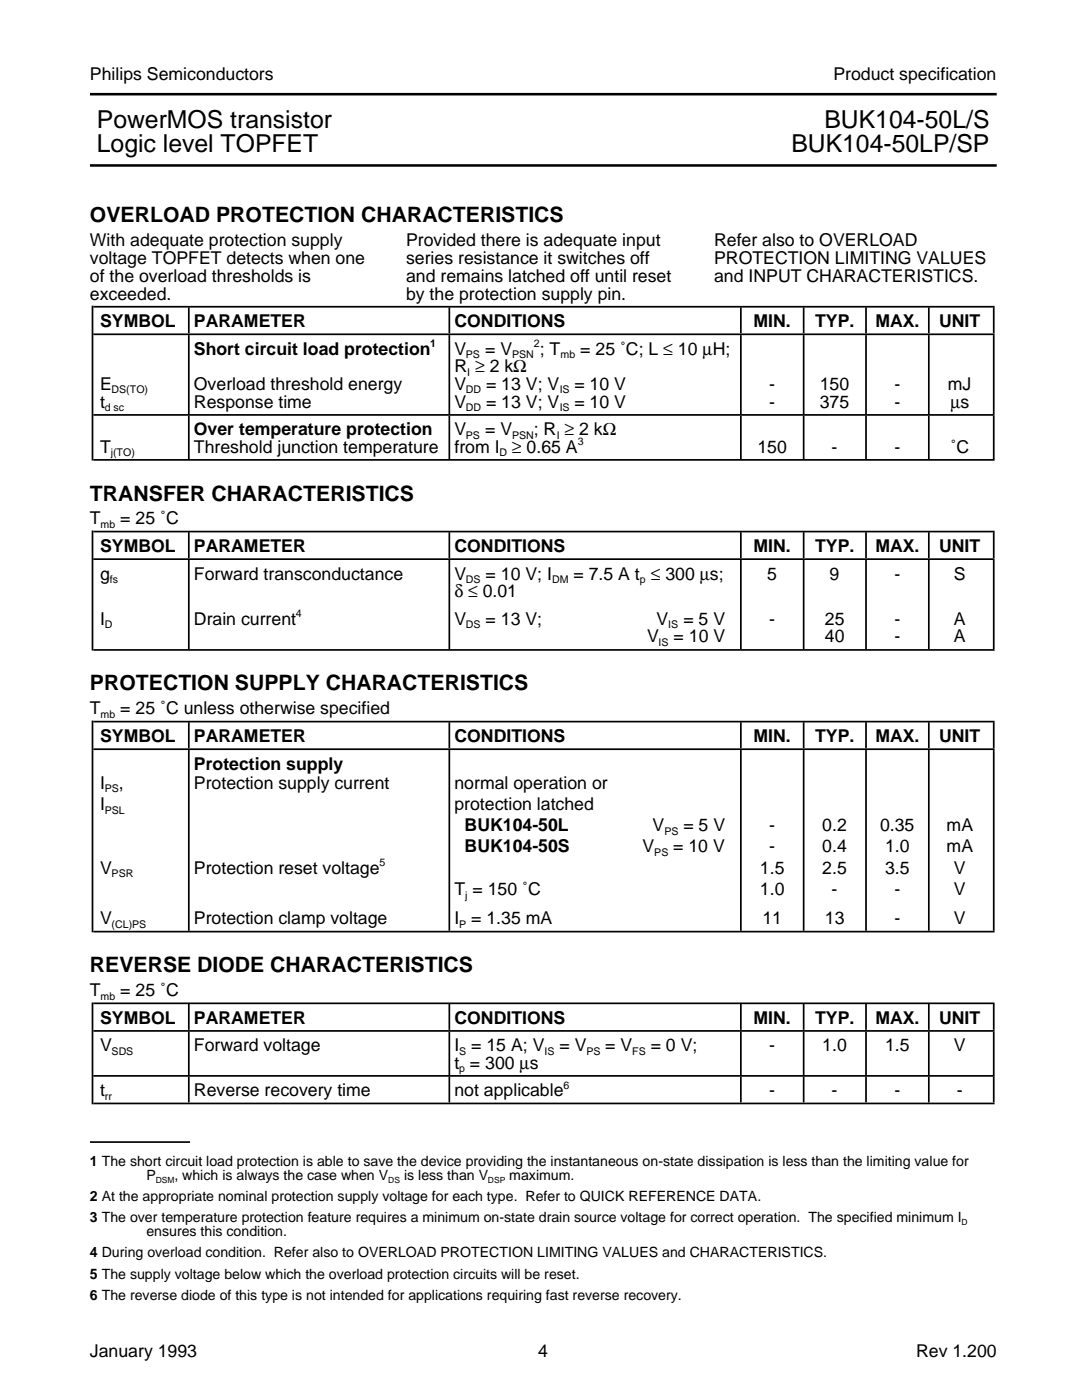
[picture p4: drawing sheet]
<svg xmlns="http://www.w3.org/2000/svg" width="216mm" height="279mm" viewBox="0 0 216 279" stroke-linecap="round" stroke-linejoin="round" font-family="sans-serif">
<defs><g id="words">
<g font-size="4.9">
<text x="19.3" y="25.5">PowerMOS transistor</text>
<text x="164.5" y="25.5">BUK104-50L/S</text>
<text x="19.3" y="30.4">Logic level TOPFET</text>
<text x="157.9" y="30.4">BUK104-50LP/SP</text>
</g>
<g font-size="4.2">
<text x="17.9" y="44.4">OVERLOAD PROTECTION CHARACTERISTICS</text>
<text x="17.9" y="99.9">TRANSFER CHARACTERISTICS</text>
<text x="17.9" y="137.8">PROTECTION SUPPLY CHARACTERISTICS</text>
<text x="17.9" y="194">REVERSE DIODE CHARACTERISTICS</text>
</g>
<g font-size="3.5">
<text x="17.9" y="16">Philips Semiconductors</text>
<text x="166.3" y="16">Product specification</text>
<text x="17.9" y="49.2">With adequate protection supply</text>
<text x="17.9" y="52.7">voltage TOPFET detects when one</text>
<text x="81" y="49.2">Provided there is adequate input</text>
<text x="81" y="52.7">series resistance it switches off</text>
<text x="142.5" y="49.2">Refer also to OVERLOAD</text>
<text x="142.5" y="52.7">PROTECTION LIMITING VALUES</text>
<text x="17.9" y="56.2">of the overload thresholds is</text>
<text x="17.9" y="59.8">exceeded.</text>
<text x="81" y="59.8">by the protection supply pin.</text>
<text x="81" y="56.2">and remains latched off until reset</text>
<text x="142.5" y="56.2">and INPUT CHARACTERISTICS.</text>
<text x="20" y="65.3">SYMBOL</text>
<text x="38.7" y="65.3">PARAMETER</text>
<text x="90.7" y="65.3">CONDITIONS</text>
<text x="150.4" y="65.3">MIN.</text>
<text x="162.6" y="65.3">TYP.</text>
<text x="174.7" y="65.3">MAX.</text>
<text x="187.4" y="65.3">UNIT</text>
<text x="38.7" y="70.8">Short circuit load protection</text>
<text x="90.7" y="70.8">V</text>
<text x="96.8" y="70.8">= V</text>
<text x="107.7" y="70.8">; T</text>
<text x="115.8" y="70.8">= 25 ˚C; L ≤ 10 µH;</text>
<text x="20" y="77.8">E</text>
<text x="38.7" y="77.8">Overload threshold energy</text>
<text x="90.7" y="74.3">R ≥ 2 kΩ</text>
<text x="90.7" y="77.8">V</text>
<text x="97" y="77.8">= 13 V; V</text>
<text x="114.6" y="77.8">= 10 V</text>
<text x="153.5" y="77.8">-</text>
<text x="163.6" y="77.8">150</text>
<text x="178.5" y="77.8">-</text>
<text x="189.1" y="77.8">mJ</text>
<text x="20" y="81.4">t</text>
<text x="38.7" y="81.4">Response time</text>
<text x="90.7" y="81.4">V</text>
<text x="97" y="81.4">= 13 V; V</text>
<text x="114.6" y="81.4">= 10 V</text>
<text x="153.5" y="81.4">-</text>
<text x="163.6" y="81.4">375</text>
<text x="178.5" y="81.4">-</text>
<text x="189.7" y="81.4">µs</text>
<text x="38.7" y="86.8">Over temperature protection</text>
<text x="90.7" y="86.8">V</text>
<text x="96.8" y="86.8">= V</text>
<text x="106.5" y="86.8">; R ≥ 2 kΩ</text>
<text x="20" y="90.3">T</text>
<text x="38.7" y="90.3">Threshold junction temperature</text>
<text x="90.7" y="90.3">from I ≥ 0.65 A</text>
<text x="151.1" y="90.3">150</text>
<text x="165.9" y="90.3">-</text>
<text x="178.5" y="90.3">-</text>
<text x="189.7" y="90.3">˚C</text>
<text x="17.9" y="104.6">T</text>
<text x="24" y="104.6">= 25 ˚C</text>
<text x="20" y="110.2">SYMBOL</text>
<text x="38.7" y="110.2">PARAMETER</text>
<text x="90.7" y="110.2">CONDITIONS</text>
<text x="150.4" y="110.2">MIN.</text>
<text x="162.6" y="110.2">TYP.</text>
<text x="174.7" y="110.2">MAX.</text>
<text x="187.4" y="110.2">UNIT</text>
<text x="20" y="115.7">g</text>
<text x="38.7" y="115.7">Forward transconductance</text>
<text x="90.7" y="119.2">δ ≤ 0.01</text>
<text x="90.7" y="115.7">V</text>
<text x="96.9" y="115.7">= 10 V; I</text>
<text x="114.4" y="115.7">= 7.5 A t ≤ 300 µs;</text>
<text x="153.1" y="115.7">5</text>
<text x="165.5" y="115.7">9</text>
<text x="178.5" y="115.7">-</text>
<text x="190.3" y="115.7">S</text>
<text x="20" y="124.7">I</text>
<text x="38.7" y="124.7">Drain current</text>
<text x="90.7" y="124.7">V</text>
<text x="96.9" y="124.7">= 13 V;</text>
<text x="131" y="124.7">V</text>
<text x="136.4" y="124.7">= 5 V</text>
<text x="153.5" y="124.7">-</text>
<text x="164.6" y="124.7">25</text>
<text x="178.5" y="124.7">-</text>
<text x="190.3" y="124.7">A</text>
<text x="129.1" y="128.2">V</text>
<text x="134.4" y="128.2">= 10 V</text>
<text x="164.6" y="128.2">40</text>
<text x="178.5" y="128.2">-</text>
<text x="190.3" y="128.2">A</text>
<text x="17.9" y="142.6">T</text>
<text x="24" y="142.6">= 25 ˚C unless otherwise specified</text>
<text x="20" y="148.1">SYMBOL</text>
<text x="38.7" y="148.1">PARAMETER</text>
<text x="90.7" y="148.1">CONDITIONS</text>
<text x="150.4" y="148.1">MIN.</text>
<text x="162.6" y="148.1">TYP.</text>
<text x="174.7" y="148.1">MAX.</text>
<text x="187.4" y="148.1">UNIT</text>
<text x="38.7" y="153.6">Protection supply</text>
<text x="20" y="157.4">I</text>
<text x="20" y="161.6">I</text>
<text x="23.7" y="157.4">,</text>
<text x="38.7" y="157.4">Protection supply current</text>
<text x="90.7" y="161.6">protection latched</text>
<text x="90.7" y="157.4">normal operation or</text>
<text x="92.7" y="165.9">BUK104-50L</text>
<text x="130.2" y="165.9">V</text>
<text x="136.4" y="165.9">= 5 V</text>
<text x="153.5" y="165.9">-</text>
<text x="164.1" y="165.9">0.2</text>
<text x="175.6" y="165.9">0.35</text>
<text x="188.9" y="165.9">mA</text>
<text x="92.7" y="170.1">BUK104-50S</text>
<text x="128.2" y="170.1">V</text>
<text x="134.3" y="170.1">= 10 V</text>
<text x="153.5" y="170.1">-</text>
<text x="164.1" y="170.1">0.4</text>
<text x="176.6" y="170.1">1.0</text>
<text x="188.9" y="170.1">mA</text>
<text x="20" y="174.3">V</text>
<text x="38.7" y="174.3">Protection reset voltage</text>
<text x="90.7" y="178.6">T = 150 ˚C</text>
<text x="151.6" y="174.3">1.5</text>
<text x="151.6" y="178.6">1.0</text>
<text x="164.1" y="174.3">2.5</text>
<text x="165.9" y="178.6">-</text>
<text x="176.6" y="174.3">3.5</text>
<text x="178.5" y="178.6">-</text>
<text x="190.3" y="174.3">V</text>
<text x="190.3" y="178.6">V</text>
<text x="20" y="184.4">V</text>
<text x="38.7" y="184.4">Protection clamp voltage</text>
<text x="90.7" y="184.4">I = 1.35 mA</text>
<text x="152.1" y="184.4">11</text>
<text x="164.6" y="184.4">13</text>
<text x="178.5" y="184.4">-</text>
<text x="190.3" y="184.4">V</text>
<text x="17.9" y="198.8">T</text>
<text x="24" y="198.8">= 25 ˚C</text>
<text x="20" y="204.3">SYMBOL</text>
<text x="20" y="209.8">V</text>
<text x="38.7" y="204.3">PARAMETER</text>
<text x="38.7" y="209.8">Forward voltage</text>
<text x="90.7" y="204.3">CONDITIONS</text>
<text x="90.7" y="209.8">I = 15 A; V</text>
<text x="111.6" y="209.8">= V</text>
<text x="120.8" y="209.8">= V</text>
<text x="129.8" y="209.8">= 0 V;</text>
<text x="150.4" y="204.3">MIN.</text>
<text x="153.5" y="209.8">-</text>
<text x="162.6" y="204.3">TYP.</text>
<text x="164.1" y="209.8">1.0</text>
<text x="174.7" y="204.3">MAX.</text>
<text x="176.6" y="209.8">1.5</text>
<text x="187.4" y="204.3">UNIT</text>
<text x="190.3" y="209.8">V</text>
<text x="90.7" y="213.3">t = 300 µs</text>
<text x="20" y="218.8">t</text>
<text x="38.7" y="218.8">Reverse recovery time</text>
<text x="90.7" y="218.8">not applicable</text>
<text x="153.5" y="218.8">-</text>
<text x="165.9" y="218.8">-</text>
<text x="178.5" y="218.8">-</text>
<text x="190.9" y="218.8">-</text>
<text x="17.9" y="270.8">January 1993</text>
<text x="107.4" y="270.8">4</text>
<text x="182.8" y="270.8">Rev 1.200</text>
</g>
<g font-size="2.8">
<text x="17.9" y="232.7">1 The short circuit load protection is able to save the device providing the instantaneous on-state dissipation is less than the limiting value for</text>
<text x="17.9" y="239.7">2 At the appropriate nominal protection supply voltage for each type. Refer to QUICK REFERENCE DATA.</text>
<text x="29.2" y="235.5">P</text>
<text x="34.8" y="235.5">, which is always the case when V</text>
<text x="80.6" y="235.5">is less than V</text>
<text x="101.6" y="235.5">maximum.</text>
<text x="17.9" y="243.9">3 The over temperature protection feature requires a minimum on-state drain source voltage for correct operation. The specified minimum I</text>
<text x="17.9" y="251">4 During overload condition. Refer also to OVERLOAD PROTECTION LIMITING VALUES and CHARACTERISTICS.</text>
<text x="29.2" y="246.7">ensures this condition.</text>
<text x="17.9" y="255.2">5 The supply voltage below which the overload protection circuits will be reset.</text>
<text x="17.9" y="259.4">6 The reverse diode of this type is not intended for applications requiring fast reverse recovery.</text>
</g>
<g font-size="2.1">
<text x="85.9" y="69.2">1</text>
<text x="93" y="71.5">PS</text>
<text x="102.2" y="71.5">PSN</text>
<text x="106.5" y="69.2">2</text>
<text x="111.8" y="71.5">mb</text>
<text x="93.2" y="75">I</text>
<text x="20.9" y="82">d sc</text>
<text x="22.3" y="78.5">DS(TO)</text>
<text x="93" y="78.5">DD</text>
<text x="93" y="82">DD</text>
<text x="111.7" y="78.5">IS</text>
<text x="111.7" y="82">IS</text>
<text x="93" y="87.5">PS</text>
<text x="102.2" y="87.5">PSN</text>
<text x="111.1" y="87.5">I</text>
<text x="115.3" y="88.8">3</text>
<text x="22.1" y="91">j(TO)</text>
<text x="99.7" y="91">D</text>
<text x="20.1" y="105.4">mb</text>
<text x="21.9" y="116.4">fs</text>
<text x="93" y="116.4">DS</text>
<text x="110.2" y="116.4">DM</text>
<text x="127.7" y="116.4">p</text>
<text x="20.9" y="125.4">D</text>
<text x="59" y="123.1">4</text>
<text x="93" y="125.4">DS</text>
<text x="133.3" y="125.4">IS</text>
<text x="131.4" y="128.9">IS</text>
<text x="20.1" y="143.3">mb</text>
<text x="20.9" y="158.2">PS</text>
<text x="20.9" y="162.4">PSL</text>
<text x="132.6" y="166.6">PS</text>
<text x="75.7" y="172.8">5</text>
<text x="130.6" y="170.9">PS</text>
<text x="22.3" y="175.1">PSR</text>
<text x="92.8" y="179.3">j</text>
<text x="22.3" y="185.2">(CL)PS</text>
<text x="91.6" y="185.2">P</text>
<text x="20.1" y="199.5">mb</text>
<text x="22.3" y="210.5">SDS</text>
<text x="91.6" y="210.5">S</text>
<text x="91.6" y="214">p</text>
<text x="108.6" y="210.5">IS</text>
<text x="117" y="210.5">PS</text>
<text x="126.2" y="210.5">FS</text>
<text x="20.9" y="219.5">rr</text>
<text x="112.4" y="217.3">6</text>
</g>
<g font-size="1.7">
<text x="31.1" y="236.1">DSM</text>
<text x="77.5" y="236.1">DS</text>
<text x="97.4" y="236.1">DSP</text>
<text x="191.9" y="244.5">D</text>
</g>
</g></defs>
<g fill="none" stroke="#000" stroke-width=".34">
<path d="M18.6 66.7h179.9M18.6 61.2h179.9M18.6 91.8h179.9M18.6 82.8h179.9M18.6 111.6h179.9M18.6 106.1h179.9M18.6 129.7h179.9M18.6 149.5h179.9M18.6 144h179.9M18.6 185.9h179.9M18.6 214.7h179.9M18.6 205.7h179.9"/>
<path d="M18.6 200.2h179.9M17.9 227.9h20M18.6 220.2h179.9"/>
</g>
<g fill="none" stroke="#000" stroke-width="5.2" stroke-linecap="butt">
<path d="M37.5 63.9h.3M89.5 63.9h.3M147.7 63.9h.3M160.2 63.9h.3M172.6 63.9h.4M185.2 63.9h.3M198.1 63.9h.4M37.5 108.8h.3M89.5 108.8h.3M147.7 108.8h.3M160.2 108.8h.3M172.6 108.8h.4"/>
<path d="M185.2 108.8h.3M198.1 108.8h.4M37.5 146.7h.3M89.5 146.7h.3M147.7 146.7h.3M160.2 146.7h.3M172.6 146.7h.4M185.2 146.7h.3M198.1 146.7h.4M37.5 217.4h.3M37.5 202.9h.3M89.5 217.4h.3"/>
<path d="M89.5 202.9h.3M147.7 217.4h.3M147.7 202.9h.3M160.2 217.4h.3M160.2 202.9h.3M172.6 217.4h.4M172.6 202.9h.4M185.2 217.4h.3M185.2 202.9h.3M198.1 217.4h.4M198.1 202.9h.4"/>
</g>
<g fill="none" stroke="#000" stroke-width="8.6" stroke-linecap="butt">
<path d="M37.5 87.3h.3M89.5 87.3h.3M147.7 87.3h.3M160.2 87.3h.3M172.6 87.3h.4M185.2 87.3h.3M198.1 87.3h.4M37.5 210.2h.3M89.5 210.2h.3M147.7 210.2h.3M160.2 210.2h.3M172.6 210.2h.4"/>
<path d="M185.2 210.2h.3M198.1 210.2h.4"/>
</g>
<path d="M18.3 210.2h.3" fill="none" stroke="#000" stroke-width="20.3" stroke-linecap="butt"/>
<path d="M37.5 167.7h.3M89.5 167.7h.3M147.7 167.7h.3M160.2 167.7h.3M172.6 167.7h.4M185.2 167.7h.3M198.1 167.7h.4" fill="none" stroke="#000" stroke-width="36.1" stroke-linecap="butt"/>
<path d="M18.3 164.9h.3" fill="none" stroke="#000" stroke-width="42.2" stroke-linecap="butt"/>
<path d="M37.5 120.7h.3M89.5 120.7h.3M147.7 120.7h.3M160.2 120.7h.3M172.6 120.7h.4M185.2 120.7h.3M198.1 120.7h.4" fill="none" stroke="#000" stroke-width="17.8" stroke-linecap="butt"/>
<path d="M18.3 117.9h.3" fill="none" stroke="#000" stroke-width="24" stroke-linecap="butt"/>
<path d="M37.5 74.8h.3M89.5 74.8h.3M147.7 74.8h.3M160.2 74.8h.3M172.6 74.8h.4M185.2 74.8h.3M198.1 74.8h.4" fill="none" stroke="#000" stroke-width="15.7" stroke-linecap="butt"/>
<path d="M18.3 76.5h.3" fill="none" stroke="#000" stroke-width="30.9" stroke-linecap="butt"/>
<path d="M17.9 18.8h181M17.9 33h181" fill="none" stroke="#000" stroke-width=".51"/>
<use href="#words"/>
</svg>
